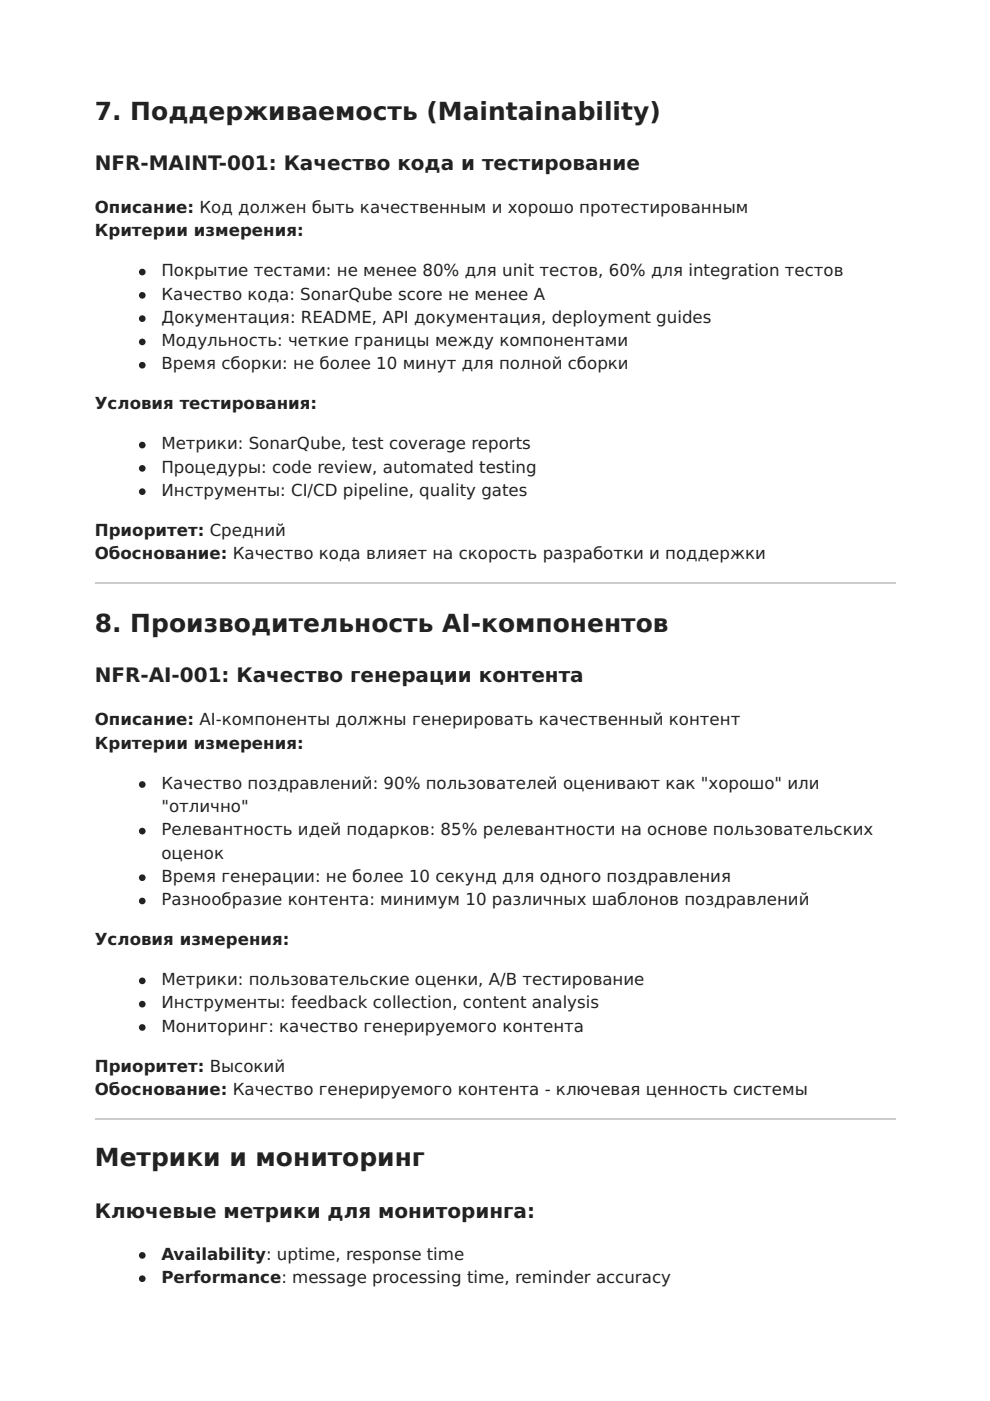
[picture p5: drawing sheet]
<svg xmlns="http://www.w3.org/2000/svg" width="210mm" height="297mm" viewBox="0 0 210 297" stroke-linecap="round" stroke-linejoin="round" font-family="sans-serif">
<defs><g id="words">
<g font-size="5.3" fill="#222">
<text x="20.1" y="25.4">7. Поддерживаемость (Maintainability)</text>
<text x="20.1" y="134.1">8. Производительность AI-компонентов</text>
<text x="20.1" y="247.3">Метрики и мониторинг</text>
</g>
<g font-size="4.2" fill="#222">
<text x="20.1" y="36">NFR-MAINT-001: Качество кода и тестирование</text>
<text x="20.1" y="144.6">NFR-AI-001: Качество генерации контента</text>
<text x="20.1" y="258.2">Ключевые метрики для мониторинга:</text>
</g>
<g font-size="3.5" fill="#222">
<text x="20.1" y="45.2">Описание: Код должен быть качественным и хорошо протестированным</text>
<text x="20.1" y="50.1">Критерии измерения:</text>
<text x="34.2" y="58.6">Покрытие тестами: не менее 80% для unit тестов, 60% для integration тестов</text>
<text x="34.2" y="63.5">Качество кода: SonarQube score не менее A</text>
<text x="34.2" y="68.4">Документация: README, API документация, deployment guides</text>
<text x="34.2" y="73.4">Модульность: четкие границы между компонентами</text>
<text x="34.2" y="78.3">Время сборки: не более 10 минут для полной сборки</text>
<text x="20.1" y="86.8">Условия тестирования:</text>
<text x="34.2" y="95.2">Метрики: SonarQube, test coverage reports</text>
<text x="34.2" y="100.2">Процедуры: code review, automated testing</text>
<text x="34.2" y="105.1">Инструменты: CI/CD pipeline, quality gates</text>
<text x="20.1" y="113.6">Приоритет: Средний</text>
<text x="20.1" y="118.5">Обоснование: Качество кода влияет на скорость разработки и поддержки</text>
<text x="20.1" y="153.8">Описание: AI-компоненты должны генерировать качественный контент</text>
<text x="20.1" y="158.7">Критерии измерения:</text>
<text x="34.2" y="167.2">Качество поздравлений: 90% пользователей оценивают как &quot;хорошо&quot; или</text>
<text x="34.2" y="172.2">&quot;отлично&quot;</text>
<text x="34.2" y="177.1">Релевантность идей подарков: 85% релевантности на основе пользовательских</text>
<text x="34.2" y="182">оценок</text>
<text x="34.2" y="187">Время генерации: не более 10 секунд для одного поздравления</text>
<text x="34.2" y="191.9">Разнообразие контента: минимум 10 различных шаблонов поздравлений</text>
<text x="20.1" y="200.4">Условия измерения:</text>
<text x="34.2" y="208.8">Метрики: пользовательские оценки, A/B тестирование</text>
<text x="34.2" y="213.8">Инструменты: feedback collection, content analysis</text>
<text x="34.2" y="218.7">Мониторинг: качество генерируемого контента</text>
<text x="20.1" y="227.2">Приоритет: Высокий</text>
<text x="20.1" y="232.1">Обоснование: Качество генерируемого контента - ключевая ценность системы</text>
<text x="34.2" y="267.1">Availability: uptime, response time</text>
<text x="34.2" y="272">Performance: message processing time, reminder accuracy</text>
</g>
</g></defs>
<path d="M20.1 123.6h169.7M20.1 237.2h169.7" fill="none" stroke="#ccc" stroke-width=".35"/>
<g fill="#222" stroke="#222" stroke-width=".35">
<circle cx="30.2" cy="57.7" r=".53"/>
<circle cx="30.2" cy="62.6" r=".53"/>
<circle cx="30.2" cy="67.6" r=".53"/>
<circle cx="30.2" cy="72.5" r=".53"/>
<circle cx="30.2" cy="77.4" r=".53"/>
<circle cx="30.2" cy="94.4" r=".53"/>
<circle cx="30.2" cy="99.3" r=".53"/>
<circle cx="30.2" cy="104.2" r=".53"/>
<circle cx="30.2" cy="166.3" r=".53"/>
<circle cx="30.2" cy="176.2" r=".53"/>
<circle cx="30.2" cy="186.1" r=".53"/>
<circle cx="30.2" cy="191" r=".53"/>
<circle cx="30.2" cy="208" r=".53"/>
<circle cx="30.2" cy="212.9" r=".53"/>
<circle cx="30.2" cy="217.8" r=".53"/>
<circle cx="30.2" cy="266.2" r=".53"/>
<circle cx="30.2" cy="271.1" r=".53"/>
</g>
<use href="#words"/>
</svg>
